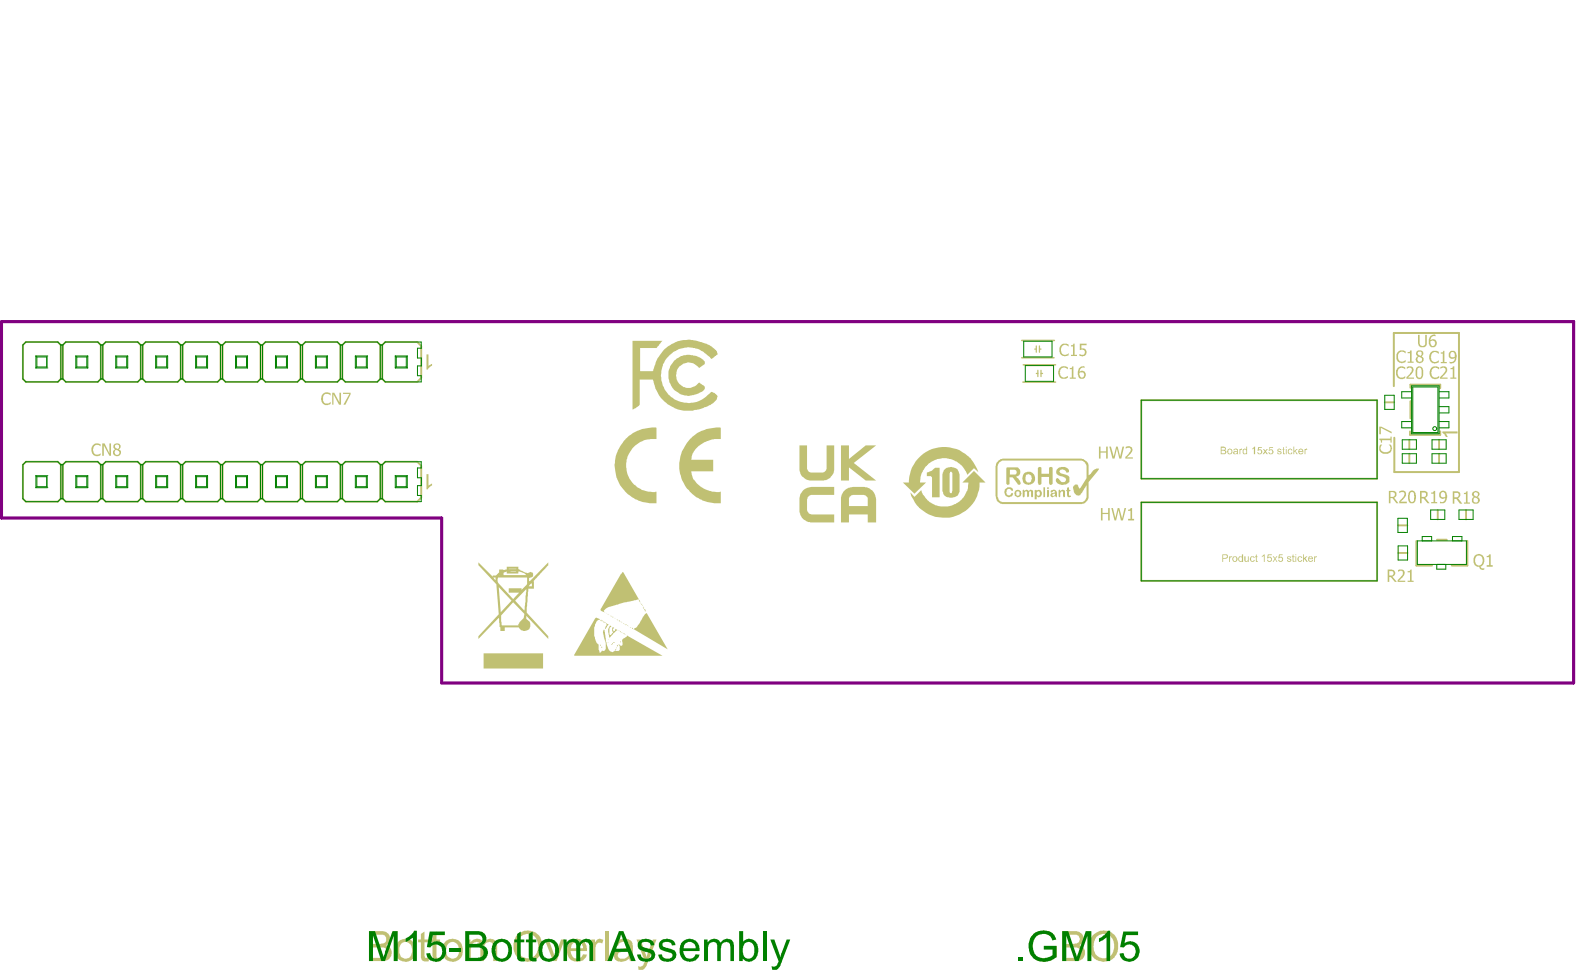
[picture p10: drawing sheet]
<svg xmlns="http://www.w3.org/2000/svg" width="335mm" height="206mm" viewBox="0 0 335 206" stroke-linecap="round" stroke-linejoin="round" font-family="sans-serif">
<g fill="none" stroke="#c0c073" stroke-width=".4">
<path d="M12.9 73h.4M12.9 73l-.7-.6h-6.7l-.7 .6v7.2l.7 .6h6.7l.7-.6M12.9 73v7.2M13.3 73l.6-.6h6.8l.6 .6M13.3 73v7.2M21.3 73h.5M21.3 73v7.2M21.8 73l.6-.6h6.7l.7 .6M21.8 73v7.2M29.8 73h.4M29.8 73v7.2M30.2 73l.6-.6h6.8l.6 .6"/>
<path d="M30.2 73v7.2M38.2 73h.5M38.2 73v7.2M38.7 73l.6-.6h6.8l.6 .6M38.7 73v7.2M46.7 73h.4M46.7 73v7.2M47.1 73l.6-.6h6.8l.6 .6M47.1 73v7.2M55.1 73h.5M55.1 73v7.2M55.6 73l.6-.6h6.8l.6 .6"/>
<path d="M55.6 73v7.2M63.6 73h.4M63.6 73v7.2M64 73v7.2M64 73l.6-.6h6.8l.6 .6M72 73h.5M72 73v7.2M72.5 73l.6-.6h6.8l.6 .6M72.5 73v7.2M80.5 73h.4M80.5 73v7.2M80.9 73l.7-.6h6.7l.9 .8v6.8l-.9 .8h-6.7l-.7-.6"/>
<path d="M80.9 73v7.2M12.9 98.3h.4M12.9 80.2h.4M12.9 98.3l-.7-.6h-6.7l-.7 .6v7.2l.7 .6h6.7l.7-.6M12.9 98.3v7.2M13.3 98.3l.6-.6h6.8l.6 .6M13.3 80.2l.6 .6h6.8l.6-.6M13.3 98.3v7.2M21.3 98.3h.5M21.3 80.2h.5M21.3 98.3v7.2M21.8 80.2l.6 .6h6.7l.7-.6"/>
<path d="M21.8 98.3l.6-.6h6.7l.7 .6M21.8 98.3v7.2M29.8 98.3h.4M29.8 80.2h.4M29.8 98.3v7.2M30.2 80.2l.6 .6h6.8l.6-.6M30.2 98.3v7.2M30.2 98.3l.6-.6h6.8l.6 .6M38.2 98.3h.5M38.2 80.2h.5M38.2 98.3v7.2M38.7 80.2l.6 .6h6.8l.6-.6"/>
<path d="M38.7 98.3l.6-.6h6.8l.6 .6M38.7 98.3v7.2M46.7 98.3h.4M46.7 80.2h.4M46.7 98.3v7.2M47.1 80.2l.6 .6h6.8l.6-.6M47.1 98.3l.6-.6h6.8l.6 .6M47.1 98.3v7.2M55.1 98.3h.5M55.1 80.2h.5M55.1 98.3v7.2M55.6 80.2l.6 .6h6.8l.6-.6"/>
<path d="M55.6 98.3l.6-.6h6.8l.6 .6M55.6 98.3v7.2M63.6 98.3h.4M63.6 80.2h.4M63.6 98.3v7.2M64 80.2l.6 .6h6.8l.6-.6M64 98.3v7.2M64 98.3l.6-.6h6.8l.6 .6M72 98.3h.5M72 80.2h.5M72 98.3v7.2M72.5 80.2l.6 .6h6.8l.6-.6"/>
<path d="M72.5 98.3l.6-.6h6.8l.6 .6M72.5 98.3v7.2M80.5 98.3h.4M80.5 80.2h.4M80.5 98.3v7.2M80.9 98.3l.7-.6h6.7l.9 .8v6.8l-.9 .8h-6.7l-.7-.6M80.9 98.3v7.2M241.6 84.7h49.9v16.6h-49.9zM293.1 85.1h2M298.3 93.1v2M298.3 96v2M298.5 82.1v-.7h6.4v.7"/>
<path d="M298.5 84.9v3.6M304.6 93.1v2M304.6 96v2M304.9 91.3v.7h-6.4v-.7M12.9 105.5h.4M13.3 105.5l.6 .6h6.8l.6-.6M21.3 105.5h.5M21.8 105.5l.6 .6h6.7l.7-.6M29.8 105.5h.4M30.2 105.5l.6 .6h6.8l.6-.6M38.2 105.5h.5M38.7 105.5l.6 .6h6.8l.6-.6"/>
<path d="M46.7 105.5h.4M47.1 105.5l.6 .6h6.8l.6-.6M55.1 105.5h.5M55.6 105.5l.6 .6h6.8l.6-.6M63.6 105.5h.4M64 105.5l.6 .6h6.8l.6-.6M72 105.5h.5M72.5 105.5l.6 .6h6.8l.6-.6M80.5 105.5h.4M241.6 106.3h49.9v16.6h-49.9zM295.9 111.2h2M295.9 117h2"/>
<path d="M299.8 114.4v5.3h3.3M304.2 114.2h2M304.3 107.9v2M310.3 107.9v2M310.6 114.4v5.3h-3.3"/>
</g>
<path d="M219 73.9h.3M219.3 79h.4M219.3 73.2v1.3M219.7 78.4v1.3M220 73.9h.3M220 73.2v1.3M220.3 78.4v1.3M220.3 79h.4" fill="none" stroke="#c0c073" stroke-width=".27"/>
<path d="M295 81.7v-11.2h13.8v29.4h-13.7v-7.3" fill="none" stroke="#c0c073" stroke-width=".42"/>
<path d="M216.3 75.7h6.8M216.3 72h6.9M216.6 77.2h6.8M216.5 80.8h6.9" fill="none" stroke="#c0c073" stroke-width=".33"/>
<g fill="#c0c073">
<path d="M90.3 100.3h.4v2.5l.8-.4v.3l-1 .8h-.2z"/>
<path d="M90.3 75h.4v2.4l.8-.4v.4l-1 .8h-.2z"/>
<path d="M295.9 120.6h.1a.86 .86 0 0 1 1.2 .2 .86 .86 0 0 1-.3 1.2l-.7 .9h1.2v.2h-1.6v-.4l.5-.3a1.33 1.33 0 0 0 .5-1.6h-.5l-.4 .2z"/>
<path d="M297.9 120.8h.5l.1-.3h.3v2.4h.4v.2h-1.3v-.2h.6v-1.8h-.6z"/>
<path d="M305.3 91.3h3.2v.4h-2.5l.5 .8h-.4l-.3-.5-.5-.4z"/>
<path d="M295.8 77.8a1.4 1.4 0 0 1 1.6 0v.3a.94 .94 0 0 0-1.1-.2 .94 .94 0 0 0-.5 1.1 .87 .87 0 0 0 .6 .9 .87 .87 0 0 0 1-.3v.4a1.28 1.28 0 0 1-1.5 0 1.28 1.28 0 0 1-.4-1.5z"/>
<path d="M297.8 77.6h.1a.86 .86 0 0 1 .9 0 .86 .86 0 0 1 .4 .8l-.3 .6-.9 .9h1.3v.2h-1.6v-.3l.5-.5a1.49 1.49 0 0 0 .6-1.4 .72 .72 0 0 0-1 .1z"/>
<path d="M302.9 77.9a1.5 1.5 0 0 1 1.7-.2v.4h-.1a.86 .86 0 0 0-1.2-.2 .86 .86 0 0 0-.3 1.1 .89 .89 0 0 0 .6 .9 .89 .89 0 0 0 1-.3v.4a1.26 1.26 0 0 1-2-.9v-.5z"/>
<path d="M304.9 77.7a.87 .87 0 0 1 1.2 0 .87 .87 0 0 1 0 1.3l-1 .9h1.3v.2h-1.6v-.3l.3-.3a1.47 1.47 0 0 0 .8-1.6 .72 .72 0 0 0-1 .1z"/>
<path d="M307 77.9h.1a.34 .34 0 0 0 .4-.4h.3v2.4h.5v.2h-1.3v-.2h.5v-1.8h-.5z"/>
<path d="M300.1 70.9h.4v1.6a.61 .61 0 0 0 .6 .7 .61 .61 0 0 0 .6-.7v-1.6h.3v1.6a.93 .93 0 0 1-.9 1 .93 .93 0 0 1-1-1z"/>
<path d="M295.8 74.5a1.51 1.51 0 0 1 1.7-.2l-.1 .4a.93 .93 0 0 0-1.2 0 .93 .93 0 0 0-.2 1.2 .87 .87 0 0 0 1.5 .3l-.1 .5a1.23 1.23 0 0 1-1.3 0 1.23 1.23 0 0 1-.5-1.2v-.6z"/>
<path d="M297.9 74.5h.1a.34 .34 0 0 0 .4 0 .34 .34 0 0 0 .1-.4h.3v2.4h.4v.3h-1.3v-.3h.6v-1.8h-.6z"/>
<path d="M302.7 74.7a1.46 1.46 0 0 1 1.8-.3v.4h-.1a.89 .89 0 0 0-1.2-.1 .89 .89 0 0 0-.3 1.1 .86 .86 0 0 0 .7 .8 .86 .86 0 0 0 .9-.3v.4a1.28 1.28 0 0 1-1.6-.1 1.28 1.28 0 0 1-.3-1.5z"/>
<path d="M305 74.6a.28 .28 0 0 0 .4 0 .28 .28 0 0 0 .1-.4h.2v2.4h.5v.2h-1.2v-.2h.4v-1.8h-.4z"/>
<path d="M262.4 95h.1v.2a.24 .24 0 0 1 .2-.3 .24 .24 0 0 1 .3 .1l-.5 .3v.8h-.1z"/>
<path d="M265.1 94.9l.6-.4v1.6h-.3v-1.3l-.2 .3z"/>
<path d="M266.3 94.6h.8v.2h-.6l-.1 .4a.52 .52 0 0 1 .7 .2 .52 .52 0 0 1-.3 .7 .52 .52 0 0 1-.6-.3l-.1-.1h.2a.35 .35 0 0 0 .5 .2 .35 .35 0 0 0 .2-.4 .35 .35 0 0 0-.4-.2l-.3 .1-.1-.1z"/>
<path d="M267.4 95l.4 .3 .3-.3h.3l-.5 .5 .5 .6h-.3l-.2-.4-.4 .4h-.2l.4-.6z"/>
<path d="M268.7 94.6h.8v.2h-.7l-.1 .4a.55 .55 0 0 1 .8 .2 .55 .55 0 0 1-.4 .8 .55 .55 0 0 1-.7-.5h.3a.33 .33 0 0 0 .5 .2 .33 .33 0 0 0 0-.6h-.7z"/>
<path d="M270.4 95.1l.5-.2 .3 .3-.1 .1a.26 .26 0 0 0-.3-.2 .26 .26 0 0 0-.2 .2l.3 .1a.37 .37 0 0 1 .3 .5 .37 .37 0 0 1-.6 .2l-.3-.2 .3-.1a.23 .23 0 0 0 .2 .2 .23 .23 0 0 0 .2-.3l-.6-.2z"/>
<path d="M271.6 94.7l.1-.1v.4h.2l-.2 .1v.8l.3 .2a.28 .28 0 0 1-.3 0 .28 .28 0 0 1-.1-.3v-.7h-.2l.2-.1z"/>
<path d="M272.7 95.1a.47 .47 0 0 1 .5-.2 .47 .47 0 0 1 .3 .4h-.1a.31 .31 0 0 0-.4-.2 .31 .31 0 0 0-.2 .4 .31 .31 0 0 0 .2 .4 .31 .31 0 0 0 .4-.2l.2 .1-.5 .4a.66 .66 0 0 1-.4-1.1z"/>
<path d="M273.8 94.5h.1v.9l.6-.4h.2l-.5 .4 .5 .7h-.2l-.4-.6-.2 .2v.4h-.1z"/>
<path d="M276.1 95h.2v.2a.24 .24 0 0 1 .2-.3 .24 .24 0 0 1 .2 .1l-.4 .3v.8h-.2z"/>
<path d="M233 107.5h.4v1h1.2v-1h.3v2.6h-.3v-1.3h-1.2v1.3h-.4z"/>
<path d="M235.2 107.5h.4l.5 2.1 .5-2.1h.3l.6 2.2 .5-2.2h.4l-.7 2.6h-.4l-.5-2.2-.6 2.2h-.3z"/>
<path d="M238.8 107.8h.4l.1-.3h.3v2.3h.4v.3h-1.2v-.3h.5v-1.7h-.5z"/>
<path d="M232.6 94.5h.3v1h1.2v-1h.4v2.5h-.4v-1.2h-1.2v1.2h-.3z"/>
<path d="M234.8 94.5h.3l.6 2.1 .5-2.1h.4l.5 2.1 .5-2.1h.3l-.6 2.5h-.4l-.5-2.1-.5 2.1h-.4z"/>
<path d="M238.3 94.6a.89 .89 0 0 1 1.3 .1 .89 .89 0 0 1-.3 1.3l-.8 .8h1.3v.2h-1.6v-.3l.7-.7a.97 .97 0 0 0 .3-1.2l-.9 .1z"/>
<path d="M224.3 77.8l.3-.1a.94 .94 0 0 1 1.2-.1l.2 .1v.4a1.02 1.02 0 0 0-1.5 0v.2a1.03 1.03 0 0 0 .8 1.6l.7-.3v.4h-.2a1.23 1.23 0 0 1-1.3-.1 1.23 1.23 0 0 1-.5-1.3z"/>
<path d="M226.4 77.9a.34 .34 0 0 0 .4 0 .34 .34 0 0 0 .1-.4h.3v2.4h.5v.2h-1.3v-.2h.5v-1.8h-.5z"/>
<path d="M224.6 73a1.65 1.65 0 0 1 1.6-.1v.4l-.2-.1a.91 .91 0 0 0-1.2 0 .91 .91 0 0 0-.1 1.2 .85 .85 0 0 0 .6 .7 .85 .85 0 0 0 .9-.4l-.1 .5a1.3 1.3 0 0 1-1.4-.1 1.3 1.3 0 0 1-.5-1.4z"/>
<path d="M226.7 73h.3l.2-.3h.3v2.4h.5v.2h-1.3v-.2h.4v-1.8h-.4z"/>
<path d="M228.6 72.7h1.4v.3h-1.1v.7a.87 .87 0 0 1 1.1 1 .87 .87 0 0 1-1.3 .6l-.2-.1v-.3a.7 .7 0 0 0 .7 .2 .7 .7 0 0 0 .5-.6l-.2-.4h-.9z"/>
<path d="M19.6 94.2a1.25 1.25 0 0 1 1.7-.1v.3a.97 .97 0 0 0-1.3 0 .97 .97 0 0 0-.2 1.2 .87 .87 0 0 0 1.5 .3v.4a1.24 1.24 0 0 1-1.4 0 1.24 1.24 0 0 1-.5-1.3z"/>
<path d="M21.6 93.8h.5l1.1 2.1v-2.1h.3v2.6h-.3l-1.2-2.2v2.2h-.4z"/>
<path d="M314.7 117.6h.4l.1-.3h.3v2.3h.5v.3h-1.3v-.3h.5v-1.7h-.5z"/>
<path d="M302.9 104.2a.34 .34 0 0 0 .4 0 .34 .34 0 0 0 .1-.3h.4v2.3h.4v.3h-1.3v-.3h.5v-1.7h-.5z"/>
<path d="M296.2 104a.97 .97 0 0 1 1.4 .3v.2a1.61 1.61 0 0 1-.9 1.4l-.3 .3h1.4v.3h-1.6v-.4l.6-.6a1.1 1.1 0 0 0 .3-1.4l-.9 .2z"/>
<path d="M292.1 94.1h.4v.1a.94 .94 0 0 0 0 1.2 .94 .94 0 0 0 1.1 .3 .89 .89 0 0 0 .7-.7 .89 .89 0 0 0-.3-.9l.4 .1a1.27 1.27 0 0 1-.1 1.4 1.27 1.27 0 0 1-1.4 .4h-.1a1.3 1.3 0 0 1-.7-1.9z"/>
<path d="M291.9 92.8h2.4v-.4h.3v1.3h-.3v-.6h-1.8v.6h-.2v-.5l-.4-.1z"/>
<path d="M291.9 90.3h.5l2.2 1.1v.3l-2.3-1.2v1.4h-.4z"/>
<path d="M260.2 117.7h.1v.2l.1-.2h.4l-.5 .4v.8h-.1z"/>
<path d="M263.4 117.7h.2v.6a.29 .29 0 0 0 .3 .4 .29 .29 0 0 0 .2-.4v-.6h.2v1.2h-.2v-.2l-.2 .2-.4-.1z"/>
<path d="M264.6 117.9a.56 .56 0 0 1 1 .2h-.2a.37 .37 0 0 0-.5-.2 .37 .37 0 0 0-.1 .6 .3 .3 0 0 0 .3 .2 .3 .3 0 0 0 .3-.2h.2a.54 .54 0 0 1-.8 .3 .54 .54 0 0 1-.2-.8z"/>
<path d="M265.8 117.4l.2-.1v.4h.2v.2h-.2v.8h.2l.1 .2a.28 .28 0 0 1-.4 0 .28 .28 0 0 1-.1-.3v-.7h-.1v-.2h.1z"/>
<path d="M267.1 117.6l.6-.3v1.6h-.2v-1.3l-.4 .3z"/>
<path d="M268.4 117.3h.8v.2h-.7l-.1 .4a.55 .55 0 0 1 .8 .2 .55 .55 0 0 1-.3 .8 .55 .55 0 0 1-.7-.4l.2-.1a.35 .35 0 0 0 .4 .3 .35 .35 0 0 0 .2-.5 .35 .35 0 0 0-.6-.1h-.2z"/>
<path d="M269.4 117.7h.2l.3 .4 .2-.4h.3l-.4 .5 .4 .7h-.2l-.3-.5-.4 .5h-.1l.4-.7z"/>
<path d="M270.7 117.3h.8v.2h-.6l-.1 .4a.55 .55 0 0 1 .8 .2 .55 .55 0 0 1-.3 .8 .55 .55 0 0 1-.7-.4l.1-.1a.35 .35 0 0 0 .5 .3 .35 .35 0 0 0 .2-.5 .35 .35 0 0 0-.6-.1h-.2z"/>
<path d="M272.4 117.9l.2-.2h.5l.2 .1-.2 .3a.25 .25 0 0 0-.3-.3 .25 .25 0 0 0-.2 .3h.2a.4 .4 0 0 1 .5 .3 .4 .4 0 0 1-.3 .5l-.5-.1-.1-.3h.2a.26 .26 0 0 0 .3 .2 .26 .26 0 0 0 .2-.3l-.5-.1z"/>
<path d="M273.6 117.4l.2-.1v.4h.2v.2h-.2v.8h.2v.2l-.4-.1v-.9h-.2v-.2h.2z"/>
<path d="M274.7 117.9a.56 .56 0 0 1 .9 .2h-.1a.37 .37 0 0 0-.6-.2 .37 .37 0 0 0 0 .6 .3 .3 0 0 0 .3 .2 .3 .3 0 0 0 .3-.2h.1a.54 .54 0 0 1-.7 .3 .54 .54 0 0 1-.2-.8z"/>
<path d="M275.8 117.3h.2v.8l.5-.4h.2l-.4 .4 .5 .8h-.2l-.5-.6-.1 .1v.5h-.2z"/>
<path d="M278.2 117.7h.1v.2a.22 .22 0 0 1 .2-.2 .22 .22 0 0 1 .3 .2 .28 .28 0 0 0-.4 0 .28 .28 0 0 0-.1 .3v.7h-.1z"/>
<path d="M68.3 83.4h.1a1.23 1.23 0 0 1 1.6-.1v.4a.96 .96 0 0 0-1.3-.2 .96 .96 0 0 0-.3 1.2 .92 .92 0 0 0 .7 .7 .92 .92 0 0 0 .9-.4l-.1 .5a1.2 1.2 0 0 1-1.5 0 1.2 1.2 0 0 1-.4-1.5z"/>
<path d="M70.3 83.1h.4l1.1 2v-2h.4v2.5h-.4l-1.2-2.2v2.2h-.3z"/>
<path d="M72.6 83.1h1.6v.3l-1.1 2.2h-.4l1.3-2.2h-1.4z"/>
<path d="M309.9 104.3h.3l.2-.3h.2v2.3h.5v.3h-1.2v-.3h.4v-1.8h-.4z"/>
<path d="M215.5 202.5h1v.9h-1z"/>
<path d="M218.7 197.6a3.3 3.3 0 0 1 4.4 .2l.5 1-.8 .2a2.05 2.05 0 0 0-2.9-1.2 2.79 2.79 0 0 0-1.1 3.6 2.17 2.17 0 0 0 3 1.2l1-.5v-1.2h-1.9v-.8h2.8v2.4a3.8 3.8 0 0 1-5 .2 3.8 3.8 0 0 1 0-5.1z"/>
<path d="M89.1 197.6l.7-.5v1.7h.9v.6h-.9v2.9l.2 .4h.7l.1 .7a1.17 1.17 0 0 1-1.3-.2 1.17 1.17 0 0 1-.4-1.2v-2.6h-.6v-.6h.6z"/>
<path d="M91.5 197.6l.9-.5v1.7h.7v.6h-.7v2.7a.5 .5 0 0 0 .1 .6 .5 .5 0 0 0 .6 0l.1 .7h-.6a.9 .9 0 0 1-1-1l-.1-3h-.5v-.6h.5z"/>
<path d="M98.9 198.8h.7v.6a1.63 1.63 0 0 1 2.7-.1v.2a1.55 1.55 0 0 1 1.5-.9 1.55 1.55 0 0 1 1.3 1.1l.1 3.7h-.8v-3.1a.92 .92 0 0 0-.7-1 .92 .92 0 0 0-1.1 .6l-.2 .6v2.9h-.7v-3a.95 .95 0 0 0-.8-1.1 .95 .95 0 0 0-1.1 .8l-.1 .6v2.7h-.8z"/>
<path d="M115.3 198.8h.8l1.3 3.6 1.4-3.6h.7l-1.7 4.6h-.7z"/>
<path d="M125.2 198.8h.7v.7a1.08 1.08 0 0 1 1.8-.6l-.2 .7a.95 .95 0 0 0-1.1 .1 .95 .95 0 0 0-.4 1v2.7h-.8z"/>
<path d="M128.1 197h.9v6.4h-.9z"/>
<path d="M134.7 198.8h.9l1.2 3.7 1.4-3.7h.8l-1.8 4.7a2.3 2.3 0 0 1-1.3 1.7h-.7l-.1-.7a1.02 1.02 0 0 0 1.3-1l.1-.1z"/>
<path d="M294.1 120.8v1h.3a.48 .48 0 0 0 .6-.5 .48 .48 0 0 0-.6-.5zM293.7 120.5h.7a.78 .78 0 0 1 .9 .6 .78 .78 0 0 1-.6 .9l1 1.1h-.5l-.8-1h-.3v1h-.4z"/>
<path d="M300.1 77.9l-.1 .7a1.11 1.11 0 0 0 .5 1.4l.1-.1a.92 .92 0 0 0 .3-1.1v-.1a.61 .61 0 0 0-.1-.7 .61 .61 0 0 0-.7-.1zM299.8 77.8a.88 .88 0 0 1 1.1-.1 .88 .88 0 0 1 .3 1v.9a.78 .78 0 0 1-1 .6 .78 .78 0 0 1-.6-.9v-1z"/>
<path d="M302.7 71.2l.7-.4 .5 .1v.3a.8 .8 0 0 0-1.1 .8 .85 .85 0 0 1 1.2 .1 .85 .85 0 0 1-.3 1.3 .85 .85 0 0 1-1.2-.5l-.1-1.1zM302.8 72.2a.76 .76 0 0 0 .6 1 .61 .61 0 0 0 .2-.8 .61 .61 0 0 0-.8-.2z"/>
<path d="M300.1 74.8a.45 .45 0 0 0 .9 0 .45 .45 0 0 0-.9 0zM300.1 75.7v.1a.53 .53 0 0 0 0 .7 .53 .53 0 0 0 .7 0 .53 .53 0 0 0 .1-.7l-.4-.3zM299.8 74.4a.9 .9 0 0 1 1.5 .4l-.4 .6a.78 .78 0 0 1 .3 1.1 .78 .78 0 0 1-1.1 .3 .79 .79 0 0 1-.5-.7 .79 .79 0 0 1 .5-.8l-.4-.3z"/>
<path d="M307.1 74.7a.61 .61 0 0 0-.1 .6 .61 .61 0 0 0 .5 .4 .57 .57 0 0 0 .5-.5 .57 .57 0 0 0-.2-.5l-.2-.2h-.4zM306.7 74.6a.88 .88 0 0 1 1.1-.4 .88 .88 0 0 1 .5 1 1.73 1.73 0 0 1-.7 1.6l-.6 .1-.2-.1v-.3a.67 .67 0 0 0 .8 0 .67 .67 0 0 0 .2-.7 .78 .78 0 0 1-.9-.1 .78 .78 0 0 1-.2-.9z"/>
<path d="M258.6 94.8v.4h.4a.24 .24 0 0 0 .3-.2 .24 .24 0 0 0-.3-.2zM258.6 95.3v.6h.5a.3 .3 0 0 0 .2-.3 .3 .3 0 0 0-.3-.3zM258.4 94.5h.6a.41 .41 0 0 1 .4 .3 .41 .41 0 0 1-.2 .5 .43 .43 0 0 1 .4 .5 .43 .43 0 0 1-.5 .3h-.7z"/>
<path d="M260 95.3a.42 .42 0 0 0 0 .5 .42 .42 0 0 0 .6 .1 .43 .43 0 0 0 0-.6 .43 .43 0 0 0-.5-.1zM259.8 95.2a.57 .57 0 0 1 .8-.1 .57 .57 0 0 1 .2 .7 .57 .57 0 0 1-.8 .2l-.3-.3z"/>
<path d="M261.3 95.7a.31 .31 0 0 0 .3 .3 .31 .31 0 0 0 .3-.4zM261.1 95.1a.54 .54 0 0 1 .5-.2 .54 .54 0 0 1 .4 .4l.1 .8h-.2v-.2l-.4 .2a.36 .36 0 0 1-.5-.3 .36 .36 0 0 1 .4-.4 .21 .21 0 0 0 .3 .1 .21 .21 0 0 0 .1-.3l-.1-.1a.26 .26 0 0 0-.3 0 .26 .26 0 0 0-.1 .2z"/>
<path d="M263 95.2h.1a.38 .38 0 0 1 .3-.3 .38 .38 0 0 1 .4 .2v-.6h.2v1.6l-.2-.1a.47 .47 0 0 1-.6 .1 .47 .47 0 0 1-.2-.6zM263.2 95.3a.37 .37 0 0 0 .1 .6 .37 .37 0 0 0 .5-.1v-.1a.37 .37 0 0 0-.1-.5 .37 .37 0 0 0-.5 .1z"/>
<path d="M272.2 94.5h.1v.3h-.1zM272.2 95h.1v1.1h-.1z"/>
<path d="M275 95.3v.1l.6-.1a.32 .32 0 0 0-.2-.2 .32 .32 0 0 0-.4 .2zM274.9 95.2a.57 .57 0 0 1 .6-.2 .57 .57 0 0 1 .4 .6h-.9l.1 .3a.26 .26 0 0 0 .3 .1 .26 .26 0 0 0 .2-.2h.3a.57 .57 0 0 1-.8 .3 .57 .57 0 0 1-.2-.8z"/>
<path d="M228.4 77.9l.9-.5 .3 .1v.4a.76 .76 0 0 0-1.1 .7 .84 .84 0 0 1 1.1 .1 .84 .84 0 0 1 .1 1.1 .83 .83 0 0 1-1.1 .3 .83 .83 0 0 1-.5-.9v-.6zM228.5 78.9a.78 .78 0 0 0 .6 1 .61 .61 0 0 0 .3-.9 .61 .61 0 0 0-.9-.1z"/>
<path d="M24.3 94.2a.6 .6 0 0 0 .7 .7 .49 .49 0 0 0 .1-.7 .49 .49 0 0 0-.8 0zM24.3 95.3a.53 .53 0 0 0 .3 .9 .53 .53 0 0 0 .7-.6l-.6-.4zM24.1 94.1a.76 .76 0 0 1 1.1-.2 .76 .76 0 0 1 0 1.2 .79 .79 0 0 1 .2 1.1 .79 .79 0 0 1-1.1 .2 .78 .78 0 0 1 0-1.4 .65 .65 0 0 1-.2-.9z"/>
<path d="M312.4 117.8v.1a1.11 1.11 0 0 0 .8 1.8 1.2 1.2 0 0 0 0-2.1h-.5zM312.1 117.6a1.24 1.24 0 0 1 1.6-.1 1.24 1.24 0 0 1 .4 1.5l-.3 .6a.38 .38 0 0 0-.3 .6 .38 .38 0 0 0 .7 0v.3a.77 .77 0 0 1-1.1-.6 1.37 1.37 0 0 1-1-2.2z"/>
<path d="M300.9 104.2v.9h.4a.47 .47 0 0 0 .5-.4 .47 .47 0 0 0-.5-.5zM300.6 103.9h.7a.74 .74 0 0 1 .9 .5 .74 .74 0 0 1-.5 .9l.9 1.2h-.4l-.9-1h-.4v1h-.3z"/>
<path d="M305 104.3a.56 .56 0 0 0 .2 .9 .56 .56 0 0 0 .8-.3h-.1a.52 .52 0 0 0-.2-.7 .52 .52 0 0 0-.7 .1zM304.7 104.2a.9 .9 0 0 1 1.1-.3 .9 .9 0 0 1 .5 1 1.33 1.33 0 0 1-1 1.6h-.5v-.3a.67 .67 0 0 0 .8-.1 .67 .67 0 0 0 .2-.7 .82 .82 0 0 1-1-.1 .82 .82 0 0 1-.1-1.1z"/>
<path d="M294.3 104.1v1h.4a.51 .51 0 0 0 .5-.5 .51 .51 0 0 0-.5-.5zM294 103.9h.7a.74 .74 0 0 1 .9 .5 .74 .74 0 0 1-.5 .9l.9 1.2h-.4l-.9-1.1h-.4v1.1h-.3z"/>
<path d="M298.5 104.2l-.1 .8a1.32 1.32 0 0 0 .3 1.2 .66 .66 0 0 0 .6-.9v-.4a.56 .56 0 0 0-.1-.6 .56 .56 0 0 0-.6-.2zM298.2 104.1h.1a.83 .83 0 0 1 1-.2 .83 .83 0 0 1 .4 .9v.1a1.36 1.36 0 0 1-.7 1.6 .93 .93 0 0 1-1-1.2z"/>
<path d="M258.9 117.5v.6l.8-.1v-.4l-.1-.1zM258.7 117.3h.7a.47 .47 0 0 1 .5 .5 .47 .47 0 0 1-.6 .4h-.4v.7h-.2z"/>
<path d="M261.1 118v.1a.37 .37 0 0 0 0 .5 .37 .37 0 0 0 .6-.1v-.1a.37 .37 0 0 0-.1-.5 .37 .37 0 0 0-.5 .1zM260.9 117.9a.58 .58 0 0 1 .9-.1 .58 .58 0 0 1 0 .9 .58 .58 0 0 1-.9 0z"/>
<path d="M262.3 117.7l.6 .1v-.5h.2v1.6h-.2v-.2a.51 .51 0 0 1-.7 0 .51 .51 0 0 1 0-.7zM262.4 117.9v.1a.39 .39 0 0 0-.1 .5 .39 .39 0 0 0 .6 .1v-.3a.26 .26 0 0 0 0-.3 .26 .26 0 0 0-.3-.1z"/>
<path d="M274.2 117.3h.2v.2h-.2zM274.2 117.7h.2v1.2h-.2z"/>
<path d="M277.1 118.1h.6a.3 .3 0 0 0-.3-.3 .3 .3 0 0 0-.3 .3zM277 117.8a.55 .55 0 0 1 .6-.1 .55 .55 0 0 1 .3 .6h-.8l.1 .4h.4l.3-.2a.57 .57 0 0 1-.8 .3 .57 .57 0 0 1-.1-.9z"/>
<path d="M107.7 120.3l1.6 .1zM107.6 120.9h1.7zM106.6 121.2v.5h4.8l-.3-.3-1.1-.5h-.3v.5h-2.4v-.5zM104.4 122.2l.5 .6v-.6zM101.3 119l3 3v-.2h.7l.7-.7v-.6h1.6v-.6h2.4v.5l.8 .4a1.33 1.33 0 0 0 1.8 .2 .66 .66 0 0 1 .5 .8 .66 .66 0 0 1-.8 .5v.7h.2l3.9-4v.7l-3.2 3.3 .1 1.6h-1.2l-.3 3.9v1.1l4.6 5v.6l-4.7-4.9v.7a1.3 1.3 0 0 1 .6 2.1 1.3 1.3 0 0 1-2.2-.3h-3v.7h-.9l-.3-2.8-4.3 4.5v-.6l4.3-4.6-.5-6.4-3.8-4zM111.8 124.1h.8v-.6zM105.4 122.2l-.1 .8 .2 .4 3.1 3.4 1.3-1.4h-2.2v-.9h2.7v.3l1.1-1 .1-.2v-1.4zM111.4 124.6l-2.4 2.5 2 2.1zM105.6 124.2l.4 5.3 2.3-2.4zM108.6 127.4l-2.5 2.8 .1 2v.1h3.5l.3-.6 .4-.5a1.3 1.3 0 0 0 .6-1.3zM102.4 138.2h12.6v3.3h-12.6z"/>
<path d="M307.8 104.3v.9h.4a.47 .47 0 0 0 .6-.4 .47 .47 0 0 0-.5-.5zM307.5 104h.8a.74 .74 0 0 1 .8 .5 .74 .74 0 0 1-.5 .9l.9 1.2h-.5l-.7-1h-.5v1h-.3z"/>
<path d="M312 104.3v.1a.48 .48 0 0 0 .2 .6 .48 .48 0 0 0 .6-.2 .52 .52 0 0 0-.2-.6 .52 .52 0 0 0-.6 .1zM312 105.4a.54 .54 0 0 0 0 .8 .54 .54 0 0 0 .8-.1 .63 .63 0 0 0-.7-.8zM311.7 104.1a.79 .79 0 0 1 1-.2 .79 .79 0 0 1 .4 1l-.4 .2a.8 .8 0 0 1 .3 1.3 .8 .8 0 0 1-1.3-.1 .77 .77 0 0 1 .3-1.2h-.2a.61 .61 0 0 1-.1-1z"/>
<path d="M225.7 197.8v1.9h1.6a1.01 1.01 0 0 0 1.2-.7 1.01 1.01 0 0 0-.7-1.2zM225.7 200.5v2.2h1.8a1.12 1.12 0 0 0 1.3-1.2 1.12 1.12 0 0 0-1.4-1zM224.8 197h2.6a1.59 1.59 0 0 1 1.8 1 1.59 1.59 0 0 1-.7 2 1.75 1.75 0 0 1 1.1 2.1 1.75 1.75 0 0 1-2.1 1.3h-2.7z"/>
<path d="M232 198.3a3.2 3.2 0 0 0 .2 4 2.24 2.24 0 0 0 2.5 .2 2.24 2.24 0 0 0 1.1-2.4 2.21 2.21 0 0 0-1.1-2.3 2.21 2.21 0 0 0-2.6 .4zM231.3 197.9a3.1 3.1 0 0 1 3.8-.7 3.1 3.1 0 0 1 1.6 3.6 3.1 3.1 0 0 1-3.3 2.7 3.1 3.1 0 0 1-2.8-3.2l.2-1.3z"/>
<path d="M223.7 99.4l.4-.4 .5-.2h.8l.4 .2a.51 .51 0 0 1 .5 .5 .51 .51 0 0 1-.6 .5l-.2-.4-.4-.2a.55 .55 0 0 0-.9 .4l.4 .4 1.4 .4 .4 .4v.8a1.69 1.69 0 0 1-2.9 0v-.3a.34 .34 0 0 1 .3-.3 .34 .34 0 0 1 .4 .2 .92 .92 0 0 0 1.3 .4 .68 .68 0 0 0 0-.7 .68 .68 0 0 0-.7-.3l-.6-.1a.8 .8 0 0 1-.5-1.3zM219.8 98.9l.4-.1 .2 .2v1.2h1.6v-1a.39 .39 0 0 1 .3-.4 .39 .39 0 0 1 .5 .3v3.2a.38 .38 0 0 1-.4 .3 .38 .38 0 0 1-.4-.4v-1.3h-1.6v1.5l-.4 .2-.2-.1zM213.8 99.4v1h1a.51 .51 0 0 0 .4-.5 .51 .51 0 0 0-.4-.5zM217.1 100.6v.1a1.19 1.19 0 0 0 .4 1.4h.5a.99 .99 0 0 0 .4-1 .99 .99 0 0 0-.7-.8zM216.7 100.2a1.4 1.4 0 0 1 2.1 0 1.4 1.4 0 0 1-.2 2.1 1.4 1.4 0 0 1-2-.4 2.39 2.39 0 0 1 .1-1.7zM213.1 98.9h2.1a1.04 1.04 0 0 1 .8 1 1.04 1.04 0 0 1-.9 1 1.59 1.59 0 0 1 .9 1.6h-.5l-1.1-1.5h-.7v1.3a.34 .34 0 0 1-.4 .3 .34 .34 0 0 1-.3-.4zM211.5 97.9l-.4 .7v6.5l.2 .5a.94 .94 0 0 0 1 .6h16.8l.6-.4 .3-.6v-2.5l-.8 1.2a1.45 1.45 0 0 1-1 1 1.56 1.56 0 0 1-.9-2.1 .55 .55 0 0 1 .6-.3 .55 .55 0 0 1 .4 .5l.3 .4a5 5 0 0 0 1.4-4.7l-.3-.8-.7-.4h-16.8zM221.6 103.2l.4-.1v.2v.2h-.3zM224.1 103.7l.2-.1 .2 .3a.51 .51 0 0 1 .5-.3 .51 .51 0 0 1 .4 .4v1.1l-.1 .1-.3-.2v-1a.46 .46 0 0 0-.6 .1 .46 .46 0 0 0 0 .6v.4l-.2 .1-.1-.1zM219 103.7l.3-.1 .1 .3a.69 .69 0 0 1 1-.1 .69 .69 0 0 1 0 1 .56 .56 0 0 1-.4 .4 .56 .56 0 0 1-.6-.2v.6h-.4zM216.5 103.7l.2-.1 .2 .3a.55 .55 0 0 1 .9 0 .45 .45 0 0 1 .5-.3 .45 .45 0 0 1 .4 .4v1.1l-.3 .1-.2-.1v-1.1h-.3l-.1 1.1-.2 .1-.2-.1v-1.1h-.3l-.2 .1v.9l-.3 .2zM212.7 103.6a.97 .97 0 0 1 .9-.5 .97 .97 0 0 1 .8 .6l-.2 .2a.64 .64 0 0 0-1.2 0 .64 .64 0 0 0 .7 .9l.2-.2a.26 .26 0 0 1 .2-.2 .26 .26 0 0 1 .3 .1 .95 .95 0 0 1-1.2 .6 .95 .95 0 0 1-.5-1.2zM219.4 104.2l.1 .5a.32 .32 0 0 0 .3 .2 .32 .32 0 0 0 .3-.3v-.3a.34 .34 0 0 0-.3-.3 .34 .34 0 0 0-.4 .2zM215.1 104v.7l.2 .2 .5-.2v-.5a.38 .38 0 0 0-.3-.3 .38 .38 0 0 0-.4 .1zM222.7 104.6a.28 .28 0 0 0 .4 .3 .28 .28 0 0 0 .1-.4zM225.9 103.1l.4 .1v.4l.3 .2-.3 .2v.8l.4 .1v.2a.48 .48 0 0 1-.5 .1 .48 .48 0 0 1-.4-.4v-.8l-.1-.3 .1-.1zM222.5 103.8a.72 .72 0 0 1 1.2 .2v1.1l-.1 .1-.4-.2a.49 .49 0 0 1-.6 .1 .49 .49 0 0 1-.2-.6 .49 .49 0 0 1 .7-.2l.2-.1v-.2a.52 .52 0 0 0-.7 .2l-.2-.1zM221.6 103.7l.3-.1 .1 .2v1.3l-.2 .1-.2-.1zM220.9 103.1h.3v2l-.2 .1-.1-.1zM214.7 104.4a.75 .75 0 0 1 1.5 0 .75 .75 0 0 1-1.5 0zM211.3 97.5l.9-.5h16.7l.4 .1 .5 .4a1.21 1.21 0 0 1 .6 1.1v2l.5-.4 .2-.3a1.43 1.43 0 0 1 1.5-.7l-2.2 2.8v3.4l-.2 .4a1.97 1.97 0 0 1-1.4 .9h-16.6l-.6-.2a1.73 1.73 0 0 1-.9-1.5v-6.4l.2-.6z"/>
<path d="M194.3 97a7.5 7.5 0 0 1 12.8 2.9l-.9-.8-1.5 1.4-.2-.8-1-1.2-.5-.5a5.5 5.5 0 0 0-3.2-1.1l-1.4 .2a4.7 4.7 0 0 0-2.9 2.3l-.5 .9-.3 1.8h1.3l-2.4 2.4-2.5-2.4h1.3a7.4 7.4 0 0 1 1.9-5.1zM201.1 99.9l-.1 4.1a.29 .29 0 0 0 .3 .4 .29 .29 0 0 0 .2-.4l.1-3.8a.29 .29 0 0 0-.2-.4 .29 .29 0 0 0-.3 .1zM196.2 100l.2-.1a2.2 2.2 0 0 0 1.6-.9h.9v6.2h-1.6v-4.2l-.3-.3h-.8zM199.8 99.4a1.99 1.99 0 0 1 3.1 .3l.2 .7v3.1a1.53 1.53 0 0 1-1.8 1.8 1.5 1.5 0 0 1-1.7-1.3l-.1-3.6zM192.7 104.2l.9 .9 1.4-1.4 .3 .6a4.9 4.9 0 0 0 3.9 2.9h.9a4.8 4.8 0 0 0 4.4-3l.4-.8 .1-1.3h-1.3l2.5-2.4 2.4 2.4h-1.3a7.5 7.5 0 0 1-6 7.3 7.5 7.5 0 0 1-8.4-4.4z"/>
<path d="M135.2 127l.2-.1v.3h-.2zM135.3 127.3l.2-.1-.1 .2zM135.6 127.5l.1 .2zM135.7 127.8h.2v.1h-.2zM135.9 128l.1 .2zM136.1 128.4l.1 .1zM136.2 128.5l.1 .1v.2zM136.3 129l.2-.1 .1 .1-.2 .1zM136.5 129.1h.2l-.1 .3zM131.8 121l3.4 5.8-3.3 .7-2.4 .8a2.31 2.31 0 0 0-1.7 1l.6 .5-1.1-.5-.2-.4zM128.6 129.9l.4 .2h-.4zM129.2 130.2l.3 .3zM129.7 130.5l.1 .1-.1 .1zM130 130.7l.3 .2zM125.9 130.9l.3-.3 .8 .6a1.15 1.15 0 0 0-1.1 1.2 3.8 3.8 0 0 0 .8 4v1.1l.2 .6h.2l.4-.5v.1a.8 .8 0 0 0 .7-1.1l-.4-2.1a1.16 1.16 0 0 1 .1-1.3l.2 .7a7.3 7.3 0 0 0 1.1 3.9 .9 .9 0 0 0 1.1-.1 .63 .63 0 0 0 .8-.1 .63 .63 0 0 0 .1-.7l-.2-.6a.43 .43 0 0 0 .6 .3 .43 .43 0 0 0 .2-.6 .64 .64 0 0 1 .5-1l.4-.3v-.3l7.5 4.4h-18.7v-.3zM130.5 131.1l.4 .1zM127.1 131.2h.2v.2h-.2zM131 131.3l.2-.1v.3h-.2zM127.4 131.3l.1-.1v.2l-.1 .1zM131.4 131.5l.3 .2zM127.7 131.5h.2l-.1 .2zM128 131.7h.1v.1h-.1zM131.9 131.8l.4 .3-.4-.1zM132.4 132.2l.1-.1 .1 .1-.2 .1zM132.7 132.3l.3 .2zM133.3 132.7l.3 .1zM133.8 132.8l.2 .1-.1 .2zM128.2 131.8l.6 .4-.7 .9 .1-.6a.41 .41 0 0 0 0-.7zM130.9 133.4h.2v.2zM131.3 133.6l.1 .1-.1 .1zM131.5 133.8h.2v.1zM131.9 133.9v.2zM132 134.1l.2-.1-.1 .3zM132.4 134.3v.1zM129.1 132.4l.3 .1a1.86 1.86 0 0 0-.3 1.8h.3l.2-.3a.34 .34 0 0 0 0-.6l.1-.7 .3 .1-.3 .3 .1 .5a.38 .38 0 0 0 .4-.2 .38 .38 0 0 0 0-.4l.6 .3-.9 .6-.9 1.2v-.2a2.63 2.63 0 0 1 .1-2.5zM128.8 135.3l.1 .1zM131.3 135.7l.1 .1v.2zM128.6 135.9h.2zM129.8 135.9l.3 .1h-.3zM129.6 136l.1 .1v.2zM129.4 136.4l.2-.1v.2zM127 136.5l.1-.1 .1 .2h-.2zM130.6 136.5h.2l-.1 .3zM127.3 136.9l.1-.1 .1 .3h-.2zM130.5 137v.2zM136.5 130l.3-.3 .1 .1 4.4 7.6-7.2-4.3a3.1 3.1 0 0 0 1.5-1.7zM130.3 137.3h.1l-.1 .3z"/>
<path d="M142.7 76.3a4.8 4.8 0 0 1 5.3-.7 1.51 1.51 0 0 1 1.2 1.2l-.1 .3-1.1 .8a2.69 2.69 0 0 0-3.7-.8 2.69 2.69 0 0 0-.8 3.7 2.69 2.69 0 0 0 3.6 .9l.8-.7h.3l.2 .2a1.02 1.02 0 0 1 .8 1.1 4.9 4.9 0 0 1-4.5 1.3 3.9 3.9 0 0 1-2-1.2h-.1a4.6 4.6 0 0 1 .1-6.1zM133.9 72.1h6.3l-1.2 1.5h-3.5v4.9h2.7l.5-1.4a2.01 2.01 0 0 1 .7-1.5 7.3 7.3 0 0 1 9-3.2 5.7 5.7 0 0 1 3.3 1.9l.2 .7-1.4 .9a6 6 0 0 0-7.7-1.6 5.9 5.9 0 0 0-1.6 8.9 5.9 5.9 0 0 0 9 .1l.3-.4 .5 .2a1.01 1.01 0 0 1 .9 .9 1.01 1.01 0 0 1-.7 1 3.5 3.5 0 0 1-2 1.1 7.7 7.7 0 0 1-4.9 .7l-1.5-.4a7.9 7.9 0 0 1-3-2.4 9.1 9.1 0 0 1-1.6-3.7h-2.8v5.3l-.8 .7-.7 .3z"/>
<path d="M146.1 92.9a8.1 8.1 0 0 1 6.5-2.4v2.4a4.6 4.6 0 0 0-2.7 .4l-.8 .3a4.6 4.6 0 0 0-2.8 3.7h4.7v2.4h-4.7l.1 .4a4.1 4.1 0 0 0 1.8 2.8l1.1 .6 .7 .3a4 4 0 0 0 2.6 .2v2.5a8 8 0 0 1-7.8-4.1 8 8 0 0 1 .6-8.7zM132.4 92.8a8.4 8.4 0 0 1 6.6-2.3v2.4a5.6 5.6 0 0 0-6.5 5.6 5.6 5.6 0 0 0 6.5 5.5v2.5a8 8 0 0 1-8.2-11.1l.6-1.2z"/>
<path d="M178 94.2h1.7v2.9l3.5-2.9h2.2l-4.7 3.8 4.7 3.7h-2.2l-3.5-2.8v2.8h-1.7zM169.2 94.2h1.6v5l.2 .3a.62 .62 0 0 0 .8 .5h2.4l.7-.5 .1-5.3h1.6v4.9a2.6 2.6 0 0 1-2.6 2.6h-2.4a2.45 2.45 0 0 1-2.4-2.6zM179.9 105.1l-.2 .3v1.7h4v-1.8l-.5-.5-2.7-.1zM178.5 104l.4-.3a2.29 2.29 0 0 1 1.6-.7h2.5a2.78 2.78 0 0 1 2.4 2.6v4.9h-1.7v-1.6h-4v1.6h-1.7v-5.2zM169.9 103.9l1-.7 .9-.2h4.8v1.7l-5.1 .1a.92 .92 0 0 0-.7 .8v2.4l.6 .8 5.2 .1v1.6h-5.1a2.63 2.63 0 0 1-2.3-2.7v-2.2a2.29 2.29 0 0 1 .7-1.7z"/>
<path d="M78.9 197.8v1.9h1.6a1.08 1.08 0 0 0 1.2-.8 .98 .98 0 0 0-1.2-1.1zM78.9 200.5v2.2l2.1-.1a1.09 1.09 0 0 0 1.1-1.3 1.09 1.09 0 0 0-1.5-.8zM78.1 197h2.5a1.61 1.61 0 0 1 1.8 1 1.61 1.61 0 0 1-.5 1.9l-.2 .1a1.77 1.77 0 0 1 1.1 2.1 1.77 1.77 0 0 1-2.1 1.3h-2.6z"/>
<path d="M84.9 199.7v.1a2.54 2.54 0 0 0 .1 2.8 1.47 1.47 0 0 0 1.7-.1 1.47 1.47 0 0 0 .5-1.5 1.42 1.42 0 0 0-.7-1.5 1.42 1.42 0 0 0-1.6 .2zM84.3 199.3a2.2 2.2 0 0 1 2.7-.4 2.2 2.2 0 0 1 1 2.5 2.17 2.17 0 0 1-2.6 2.1 2.17 2.17 0 0 1-1.6-2.8v-.6z"/>
<path d="M94.8 199.8l-.1 .2a2.16 2.16 0 0 0 .4 2.6 1.38 1.38 0 0 0 1.5 0 1.38 1.38 0 0 0 .6-1.4v-.1a1.73 1.73 0 0 0-1.4-1.8l-.5 .1zM94.3 199.1l.2-.1a2.18 2.18 0 0 1 2.4-.1 2.18 2.18 0 0 1 1.1 2.3 2.2 2.2 0 0 1-2.5 2.3 2.2 2.2 0 0 1-1.8-2.8l.2-1z"/>
<path d="M110.1 198.4a3 3 0 0 0 .7 4.2 2.15 2.15 0 0 0 3.1-1.9 2.32 2.32 0 0 0-.7-2.4 2.32 2.32 0 0 0-2.4-.5zM109.2 198.1a3.1 3.1 0 0 1 3.9-.9 3.1 3.1 0 0 1 1.6 3.6 2.97 2.97 0 0 1-4.3 2.4 3.5 3.5 0 0 1-1.3-4.8z"/>
<path d="M121.2 199.6l-.2 .5-.1 .6h2.5a1.32 1.32 0 0 0-.8-1.3 1.32 1.32 0 0 0-1.4 .2zM120.6 199.2a2.16 2.16 0 0 1 3.4 .5l.3 1.5h-3.5a1.37 1.37 0 0 0 .6 1.4 1.37 1.37 0 0 0 1.5 0l.5-.7 .9 .1a2.2 2.2 0 0 1-2.7 1.4 2.2 2.2 0 0 1-1.6-2.6l.1-.7z"/>
<path d="M130.8 201.7a.83 .83 0 0 0 .2 1 .83 .83 0 0 0 .9 .1 1.26 1.26 0 0 0 1.1-1.7l-1.8 .4zM130.4 199.2a2.45 2.45 0 0 1 3.4 .2l.2 .7v2.8l.2 .5h-.8l-.2-.6a2.15 2.15 0 0 1-3.1 0 1.53 1.53 0 0 1 1.7-2.1l1.2-.2a.86 .86 0 0 0-.1-1 .86 .86 0 0 0-1-.2l-.7 .2-.4 .6h-.7z"/>
</g>
<path d="M.3 68.1h332.8v76.4h-239.6v-34.9h-93.2z" fill="none" stroke="#800080" stroke-width=".67"/>
<g fill="none" stroke="#008000" stroke-width=".21">
<path d="M7.6 77.9h2.5M7.6 75.3h2.5M7.6 75.3l.2 .2M7.6 75.3v2.6M7.8 77.6h2.1M7.8 75.5h2.1M7.8 75.5v2.1M7.8 77.6l-.2 .3M9.9 75.5v2.2M9.9 75.5h.1M9.9 77.6v.1M12.9 73h.4"/>
<path d="M12.9 73l-.7-.6h-6.7l-.7 .6v7.2l.7 .6h6.7l.7-.6M12.9 73v7.2M13.3 73l.6-.6h6.8l.6 .6M13.3 73v7.2M16 77.9h2.6M16 75.3h2.6M16 75.3l.3 .2M16 75.3v2.6M16.3 77.6h2.1M16.3 75.5h2.1M16.3 77.6l-.3 .3M16.3 75.5v2.1"/>
<path d="M18.4 77.6l.2 .3M18.4 75.5v2.1M18.6 75.3v2.6M18.6 75.3l-.2 .2M21.3 73h.5M21.3 73v7.2M21.8 73l.6-.6h6.7l.7 .6M21.8 73v7.2M24.5 77.9h2.5M24.5 75.3h2.5M24.5 75.3v2.6M24.5 75.3l.2 .2"/>
<path d="M24.7 77.6h2.1M24.7 75.5h2.1M24.7 75.5v2.1M24.7 77.6l-.2 .3M26.8 75.5v2.1M26.8 77.6l.2 .3M27 75.3v2.6M27 75.3l-.2 .2M29.8 73h.4M29.8 73v7.2M30.2 73l.6-.6h6.8l.6 .6M30.2 73v7.2"/>
<path d="M33 77.9h2.5M33 75.3h2.5M33 75.3v2.6M33 75.3l.2 .2M33.2 77.6h2.1M33.2 75.5h2.1M33.2 75.5v2.1M33.2 77.6l-.2 .3M35.3 75.5v2.1M35.3 77.6l.2 .3M35.5 75.3v2.6M35.5 75.3l-.2 .2"/>
<path d="M38.2 73h.5M38.2 73v7.2M38.7 73l.6-.6h6.8l.6 .6M38.7 73v7.2M41.4 77.9h2.5M41.4 75.3h2.5M41.4 75.3v2.6M41.4 75.3l.2 .2M41.6 77.6h2.1M41.6 75.5h2.1M41.6 75.5v2.1M41.6 77.6l-.2 .3"/>
<path d="M43.7 77.6l.2 .3M43.7 75.5v2.1M43.9 75.3v2.6M43.9 75.3l-.2 .2M46.7 73h.4M46.7 73v7.2M47.1 73l.6-.6h6.8l.6 .6M47.1 73v7.2M49.9 75.3l.2 .2M49.9 77.9h2.5M49.9 75.3h2.5M49.9 75.3v2.6"/>
<path d="M50.1 77.6h2.1M50.1 75.5h2.1M50.1 77.6l-.2 .3M50.1 75.5v2.1M52.2 77.6l.2 .3M52.2 75.5v2.1M52.4 75.3v2.6M52.4 75.3l-.2 .2M55.1 73h.5M55.1 73v7.2M55.6 73l.6-.6h6.8l.6 .6M55.6 73v7.2"/>
<path d="M58.3 77.9h2.5M58.3 75.3h2.5M58.3 75.3v2.6M58.3 75.3l.2 .2M58.5 77.6h2.1M58.5 75.5h2.1M58.5 75.5v2.1M58.5 77.6l-.2 .3M60.6 75.5v2.1M60.6 77.6l.2 .3M60.8 75.3v2.6M60.8 75.3l-.2 .2"/>
<path d="M63.6 73h.4M63.6 73v7.2M64 73l.6-.6h6.8l.6 .6M64 73v7.2M66.8 77.9h2.5M66.8 75.3h2.5M66.8 75.3v2.6M66.8 75.3l.2 .2M67 77.6h2.1M67 75.5h2.1M67 75.5v2.1M67 77.6l-.2 .3"/>
<path d="M69.1 75.5v2.1M69.1 77.6l.2 .3M69.3 75.3v2.6M69.3 75.3l-.2 .2M72 73h.5M72 73v7.2M72.5 73l.6-.6h6.8l.6 .6M72.5 73v7.2M75.2 75.3v2.6M75.2 77.9h2.5M75.2 75.3l.2 .2M75.2 75.3h2.5"/>
<path d="M75.4 75.5v2.1M75.4 77.6h2.1M75.4 77.6l-.2 .3M75.4 75.5h2.1M77.5 75.5v2.1M77.5 77.6l.2 .3M77.7 75.3v2.6M77.7 75.3l-.2 .2M80.5 73h.4M80.5 73v7.2M80.9 73l.7-.6h7.6v1.3h-.8v2.1h.8v1.6h-.8v2.1h.8v1.3h-7.6l-.7-.6M80.9 73v7.2"/>
<path d="M83.7 75.3l.2 .2M83.7 75.3v2.6M83.7 77.9h2.5M83.7 75.3h2.5M83.9 77.6l-.2 .3M83.9 75.5v2.1M83.9 77.6h2.1M83.9 75.5h2.1M86 75.5v2.1M86 77.6l.2 .3M86.2 75.3v2.6M86.2 75.3l-.2 .2"/>
<path d="M216.7 72.2h6v3.3h-6zM217 77.4h6v3.3h-6zM12.9 98.3h.4M12.9 80.2h.4M12.9 98.3l-.7-.6h-6.7l-.7 .6v7.2l.7 .6h6.7l.7-.6M12.9 98.3v7.2M13.3 98.3l.6-.6h6.8l.6 .6M13.3 80.2l.6 .6h6.8l.6-.6M13.3 98.3v7.2M21.3 98.3h.5M21.3 80.2h.5M21.3 98.3v7.2"/>
<path d="M21.8 80.2l.6 .6h6.7l.7-.6M21.8 98.3l.6-.6h6.7l.7 .6M21.8 98.3v7.2M29.8 98.3h.4M29.8 80.2h.4M29.8 98.3v7.2M30.2 98.3l.6-.6h6.8l.6 .6M30.2 80.2l.6 .6h6.8l.6-.6M30.2 98.3v7.2M38.2 98.3h.5M38.2 80.2h.5M38.2 98.3v7.2"/>
<path d="M38.7 98.3l.6-.6h6.8l.6 .6M38.7 80.2l.6 .6h6.8l.6-.6M38.7 98.3v7.2M46.7 98.3h.4M46.7 80.2h.4M46.7 98.3v7.2M47.1 98.3l.6-.6h6.8l.6 .6M47.1 80.2l.6 .6h6.8l.6-.6M47.1 98.3v7.2M55.1 98.3h.5M55.1 80.2h.5M55.1 98.3v7.2"/>
<path d="M55.6 80.2l.6 .6h6.8l.6-.6M55.6 98.3l.6-.6h6.8l.6 .6M55.6 98.3v7.2M63.6 98.3h.4M63.6 80.2h.4M63.6 98.3v7.2M64 98.3l.6-.6h6.8l.6 .6M64 80.2l.6 .6h6.8l.6-.6M64 98.3v7.2M72 98.3h.5M72 80.2h.5M72 98.3v7.2"/>
<path d="M72.5 98.3l.6-.6h6.8l.6 .6M72.5 80.2l.6 .6h6.8l.6-.6M72.5 98.3v7.2M80.5 98.3h.4M80.5 80.2h.4M80.5 98.3v7.2M80.9 98.3l.7-.6h7.6v1.3h-.8v2.1h.8v1.7h-.8v2h.8v1.3h-7.6l-.7-.6M80.9 98.3v7.2M241.6 84.7h49.9v16.6h-49.9zM293.1 83.6h2v3h-2zM296.8 96h3v2h-3zM296.8 93.1h3v2h-3z"/>
<path d="M298.8 89.2h-2.1v1.3h2.1M298.8 82.9h-2.1v1.3h2.1M298.8 81.6h5.8v10.2h-5.8zM299 81.9h5.4v9.6h-5.4zM303.1 96h3v2h-3zM303.1 93.1h3v2h-3zM304.6 89.2h2.1v1.3h-2.1M304.6 82.9h2.1v1.3h-2.1M304.6 86h2.1v1.4h-2.1M7.6 103.2h2.5M7.6 100.7h2.5M7.6 100.7v2.5"/>
<path d="M7.6 100.7l.2 .2M7.8 103h2.1M7.8 100.9h2.1M7.8 100.9v2.1M7.8 103l-.2 .2M9.9 100.9v2.1M9.9 100.9h.1M9.9 103h.1M12.9 105.5h.4M13.3 105.5l.6 .6h6.8l.6-.6M16 103.2h2.6M16 100.7h2.6"/>
<path d="M16 100.7l.3 .2M16 100.7v2.5M16.3 103h2.1M16.3 100.9h2.1M16.3 103l-.3 .2M16.3 100.9v2.1M18.4 100.9v2.1M18.4 103l.2 .2M18.6 100.7v2.5M18.6 100.7l-.2 .2M21.3 105.5h.5M21.8 105.5l.6 .6h6.7l.7-.6"/>
<path d="M24.5 103.2h2.5M24.5 100.7h2.5M24.5 100.7l.2 .2M24.5 100.7v2.5M24.7 103h2.1M24.7 100.9h2.1M24.7 103l-.2 .2M24.7 100.9v2.1M26.8 103l.2 .2M26.8 100.9v2.1M27 100.7l-.2 .2M27 100.7v2.5"/>
<path d="M29.8 105.5h.4M30.2 105.5l.6 .6h6.8l.6-.6M33 103.2h2.5M33 100.7h2.5M33 100.7v2.5M33 100.7l.2 .2M33.2 103h2.1M33.2 100.9h2.1M33.2 103l-.2 .2M33.2 100.9v2.1M35.3 100.9v2.1M35.3 103l.2 .2"/>
<path d="M35.5 100.7l-.2 .2M35.5 100.7v2.5M38.2 105.5h.5M38.7 105.5l.6 .6h6.8l.6-.6M41.4 103.2h2.5M41.4 100.7h2.5M41.4 100.7v2.5M41.4 100.7l.2 .2M41.6 103h2.1M41.6 100.9h2.1M41.6 103l-.2 .2M41.6 100.9v2.1"/>
<path d="M43.7 100.9v2.1M43.7 103l.2 .2M43.9 100.7l-.2 .2M43.9 100.7v2.5M46.7 105.5h.4M47.1 105.5l.6 .6h6.8l.6-.6M49.9 103.2h2.5M49.9 100.7h2.5M49.9 100.7l.2 .2M49.9 100.7v2.5M50.1 103h2.1M50.1 100.9h2.1"/>
<path d="M50.1 103l-.2 .2M50.1 100.9v2.1M52.2 100.9v2.1M52.2 103l.2 .2M52.4 100.7l-.2 .2M52.4 100.7v2.5M55.1 105.5h.5M55.6 105.5l.6 .6h6.8l.6-.6M58.3 103.2h2.5M58.3 100.7h2.5M58.3 100.7v2.5M58.3 100.7l.2 .2"/>
<path d="M58.5 103l-.2 .2M58.5 103h2.1M58.5 100.9h2.1M58.5 100.9v2.1M60.6 100.9v2.1M60.6 103l.2 .2M60.8 100.7l-.2 .2M60.8 100.7v2.5M63.6 105.5h.4M64 105.5l.6 .6h6.8l.6-.6M66.8 103.2h2.5M66.8 100.7h2.5"/>
<path d="M66.8 100.7v2.5M66.8 100.7l.2 .2M67 103h2.1M67 100.9h2.1M67 100.9v2.1M67 103l-.2 .2M69.1 100.9v2.1M69.1 103l.2 .2M69.3 100.7v2.5M69.3 100.7l-.2 .2M72 105.5h.5M72.5 105.5l.6 .6h6.8l.6-.6"/>
<path d="M75.2 103.2h2.5M75.2 100.7v2.5M75.2 100.7h2.5M75.2 100.7l.2 .2M75.4 103h2.1M75.4 100.9v2.1M75.4 100.9h2.1M75.4 103l-.2 .2M77.5 100.9v2.1M77.5 103l.2 .2M77.7 100.7v2.5M77.7 100.7l-.2 .2"/>
<path d="M80.5 105.5h.4M83.7 100.7l.2 .2M83.7 100.7v2.5M83.7 103.2h2.5M83.7 100.7h2.5M83.9 103l-.2 .2M83.9 100.9v2.1M83.9 103h2.1M83.9 100.9h2.1M86 100.9v2.1M86 103l.2 .2M86.2 100.7v2.5"/>
<path d="M86.2 100.7l-.2 .2M241.6 106.3h49.9v16.6h-49.9zM295.9 109.7h2v3h-2zM295.9 115.5h2v3h-2zM300 114.4h10.4v5h-10.4zM301 114.4v-.9h2v.9M302.8 107.9h3v2h-3zM304.1 119.4v1h1.9v-1M307.4 114.4v-.9h2v.9M308.8 107.9h3v2h-3z"/>
</g>
<g fill="#008000">
<path d="M215.5 202.5h1v.9h-1z"/>
<path d="M218.7 197.6a3.3 3.3 0 0 1 4.4 .2l.5 1-.8 .2a2.05 2.05 0 0 0-2.9-1.2 2.79 2.79 0 0 0-1.1 3.6 2.17 2.17 0 0 0 3 1.2l1-.5v-1.2h-1.9v-.8h2.8v2.4a3.8 3.8 0 0 1-5 .2 3.8 3.8 0 0 1 0-5.1z"/>
<path d="M224.8 197h1.3l1.9 5.4 1.8-5.4h1.2v6.4h-.8v-5.4l-1.9 5.4h-.8l-1.8-5.5v5.5h-.9z"/>
<path d="M232.6 198.5l1.2-.6 .3-.5a.82 .82 0 0 1 .9-.5v6.5h-.8v-5l-1.4 .9h-.2z"/>
<path d="M237.8 197.1h3.1v.8h-2.5l-.4 1.7a2.09 2.09 0 0 1 2.7 .3 2.09 2.09 0 0 1 .1 2.7 2.13 2.13 0 0 1-2.1 .9 2.13 2.13 0 0 1-1.7-1.5v-.3h.8a1.3 1.3 0 0 0 .9 1.1 1.3 1.3 0 0 0 1.3-.4 1.65 1.65 0 0 0-.5-2.5 1.46 1.46 0 0 0-1.6 .6l-.8-.1z"/>
<path d="M78.1 197h1.3l1.7 5.4 2-5.4h1.1v6.4h-.9v-5.4l-1.8 5.4h-.8l-1.8-5.5v5.5h-.8z"/>
<path d="M85.9 198.5l1.1-.6 .7-1h.5v6.5h-.8v-5l-1.4 .9z"/>
<path d="M90.9 197.1h3.3v.8h-2.6l-.3 1.7a2.04 2.04 0 0 1 2.6 .2 2.04 2.04 0 0 1 .3 2.5 2.08 2.08 0 0 1-2.1 1.2 2.08 2.08 0 0 1-1.8-1.5l-.1-.3h.8a1.31 1.31 0 0 0 1.6 1.1 1.31 1.31 0 0 0 1-1.7 1.31 1.31 0 0 0-1-1.3 1.31 1.31 0 0 0-1.5 .7l-.7-.1z"/>
<path d="M95.1 200.7h2.4v.8h-2.4z"/>
<path d="M109.5 197.6l.7-.5v1.7h.8v.6h-.8v2.8a.51 .51 0 0 0 .2 .5 .51 .51 0 0 0 .6 0l.1 .7a1.11 1.11 0 0 1-1.1-.1 1.11 1.11 0 0 1-.5-1v-2.9h-.6v-.6h.6z"/>
<path d="M111.9 197.6l.9-.5v1.7h.7v.6h-.7v2.9a.37 .37 0 0 0 .1 .3 .37 .37 0 0 0 .4 .1h.2l.1 .7h-.6a1.03 1.03 0 0 1-1.1-1.1v-2.9h-.6v-.6h.6z"/>
<path d="M119.3 198.8h.6v.6a1.61 1.61 0 0 1 2.8 .1 1.47 1.47 0 0 1 1.7-.8 1.47 1.47 0 0 1 1.1 1.5v3.2h-.7v-3.4a.99 .99 0 0 0-.9-.7 .99 .99 0 0 0-.9 .5l-.2 .4v3.2h-.8v-3a.94 .94 0 0 0-1-1.1 .94 .94 0 0 0-.9 1.1l-.1 3h-.7z"/>
<path d="M135.1 199.4h.1a1.79 1.79 0 0 1 2.2-.6l.5 .2 .4 .3 .2 .7-.7 .1a1.15 1.15 0 0 0-.9-.8 1.15 1.15 0 0 0-1.2 .4v.1a.92 .92 0 0 0 1.1 .8l.2 .1a1.63 1.63 0 0 1 1.7 1.3 1.76 1.76 0 0 1-1.9 1.5l-.3-.1a1.58 1.58 0 0 1-1.7-1.4l.8-.1a1.26 1.26 0 0 0 1 .9 1.26 1.26 0 0 0 1.3-.5 1.05 1.05 0 0 0-1.3-.9 2.34 2.34 0 0 1-1.5-.9z"/>
<path d="M139.5 199.4a1.99 1.99 0 0 1 3.5 .6l-.7 .1a1.15 1.15 0 0 0-1-.8 1.15 1.15 0 0 0-1.1 .4 .9 .9 0 0 0 1.1 .9l.1 .1a1.56 1.56 0 0 1 1.7 1 1.44 1.44 0 0 1-1.4 1.7 1.78 1.78 0 0 1-2.3-1.1l-.1-.3 .8-.1a1.26 1.26 0 0 0 1 .9 1.26 1.26 0 0 0 1.2-.5v-.2a1.65 1.65 0 0 0-1.5-.8l-.4-.1a1.2 1.2 0 0 1-.9-1.8z"/>
<path d="M149 198.8h.8v.6a1.54 1.54 0 0 1 2.7 .1 1.51 1.51 0 0 1 1.7-.8 1.51 1.51 0 0 1 1.2 1.5v3.2h-.8l-.1-3.4a.91 .91 0 0 0-.8-.7 .91 .91 0 0 0-.9 .5l-.2 .9v2.7h-.8v-3a.94 .94 0 0 0-.8-1.1 .94 .94 0 0 0-1.1 .9v3.2h-.9z"/>
<path d="M161.4 197h.9v6.4h-.9z"/>
<path d="M163 198.8h.9l1.3 3.7 1.3-3.7h.8l-1.8 4.7a2.3 2.3 0 0 1-1.3 1.7h-.7l-.2-.7a.89 .89 0 0 0 1.4-.7l.1-.4z"/>
<path d="M99.3 197.8v1.9h1.7a1 1 0 0 0 1.1-1.1 1 1 0 0 0-1.3-.8zM99.3 200.5v2.2h1.8a1.12 1.12 0 0 0 1.3-1.2 1.12 1.12 0 0 0-1.4-1zM98.5 197h2.4a1.61 1.61 0 0 1 1.8 .9 1.61 1.61 0 0 1-.3 1.9l-.4 .2a1.75 1.75 0 0 1 1.2 2.1 1.75 1.75 0 0 1-2.1 1.3h-2.6z"/>
<path d="M105.1 199.8v.2a2 2 0 0 0 .4 2.6 1.38 1.38 0 0 0 1.5 0 1.38 1.38 0 0 0 .6-1.4 1.49 1.49 0 0 0-.6-1.6 1.49 1.49 0 0 0-1.7 0zM104.7 199.1a2.23 2.23 0 0 1 2.6-.2 2.23 2.23 0 0 1 1.1 2.3 2.16 2.16 0 0 1-1.2 2.1 2.16 2.16 0 0 1-2.3-.2 2.93 2.93 0 0 1-.2-4z"/>
<path d="M115.2 199.6l-.1 .3a2.4 2.4 0 0 0 .2 2.7 1.41 1.41 0 0 0 1.6 0 1.41 1.41 0 0 0 .6-1.5 1.42 1.42 0 0 0-.6-1.6 1.42 1.42 0 0 0-1.7 .1zM114.5 199.3l.4-.3a2.43 2.43 0 0 1 2.9 .4 2.84 2.84 0 0 1-.6 3.9 2.3 2.3 0 0 1-2.6-.4 2.3 2.3 0 0 1-.5-2.6z"/>
<path d="M131.4 197.7l-1 3h2.2zM131 197h.9l2.7 6.4h-1l-.7-2h-2.7l-.7 2h-.9z"/>
<path d="M145 199.6l-.2 .5-.1 .6h2.5a1.32 1.32 0 0 0-.7-1.3 1.32 1.32 0 0 0-1.5 .2zM144.5 199.2a2.16 2.16 0 0 1 3.3 .5l.3 1.5h-3.5a1.37 1.37 0 0 0 .6 1.4 1.37 1.37 0 0 0 1.5 0l.5-.7 .9 .1a2.2 2.2 0 0 1-2.7 1.4 2.2 2.2 0 0 1-1.5-2.6v-.7z"/>
<path d="M157.6 199.7a2.62 2.62 0 0 0 .2 3 1.3 1.3 0 0 0 1.4-.1 1.3 1.3 0 0 0 .5-1.4 1.44 1.44 0 0 0-1.4-1.9zM156.5 197h.8v2.3a1.77 1.77 0 0 1 2-.5 1.77 1.77 0 0 1 1.1 1.7 2.32 2.32 0 0 1-2 3l-.6-.1-.6-.6v.6h-.7z"/>
</g>
<circle cx="303.7" cy="90.7" r=".42" fill="none" stroke="#008000" stroke-width=".21"/>
</svg>
